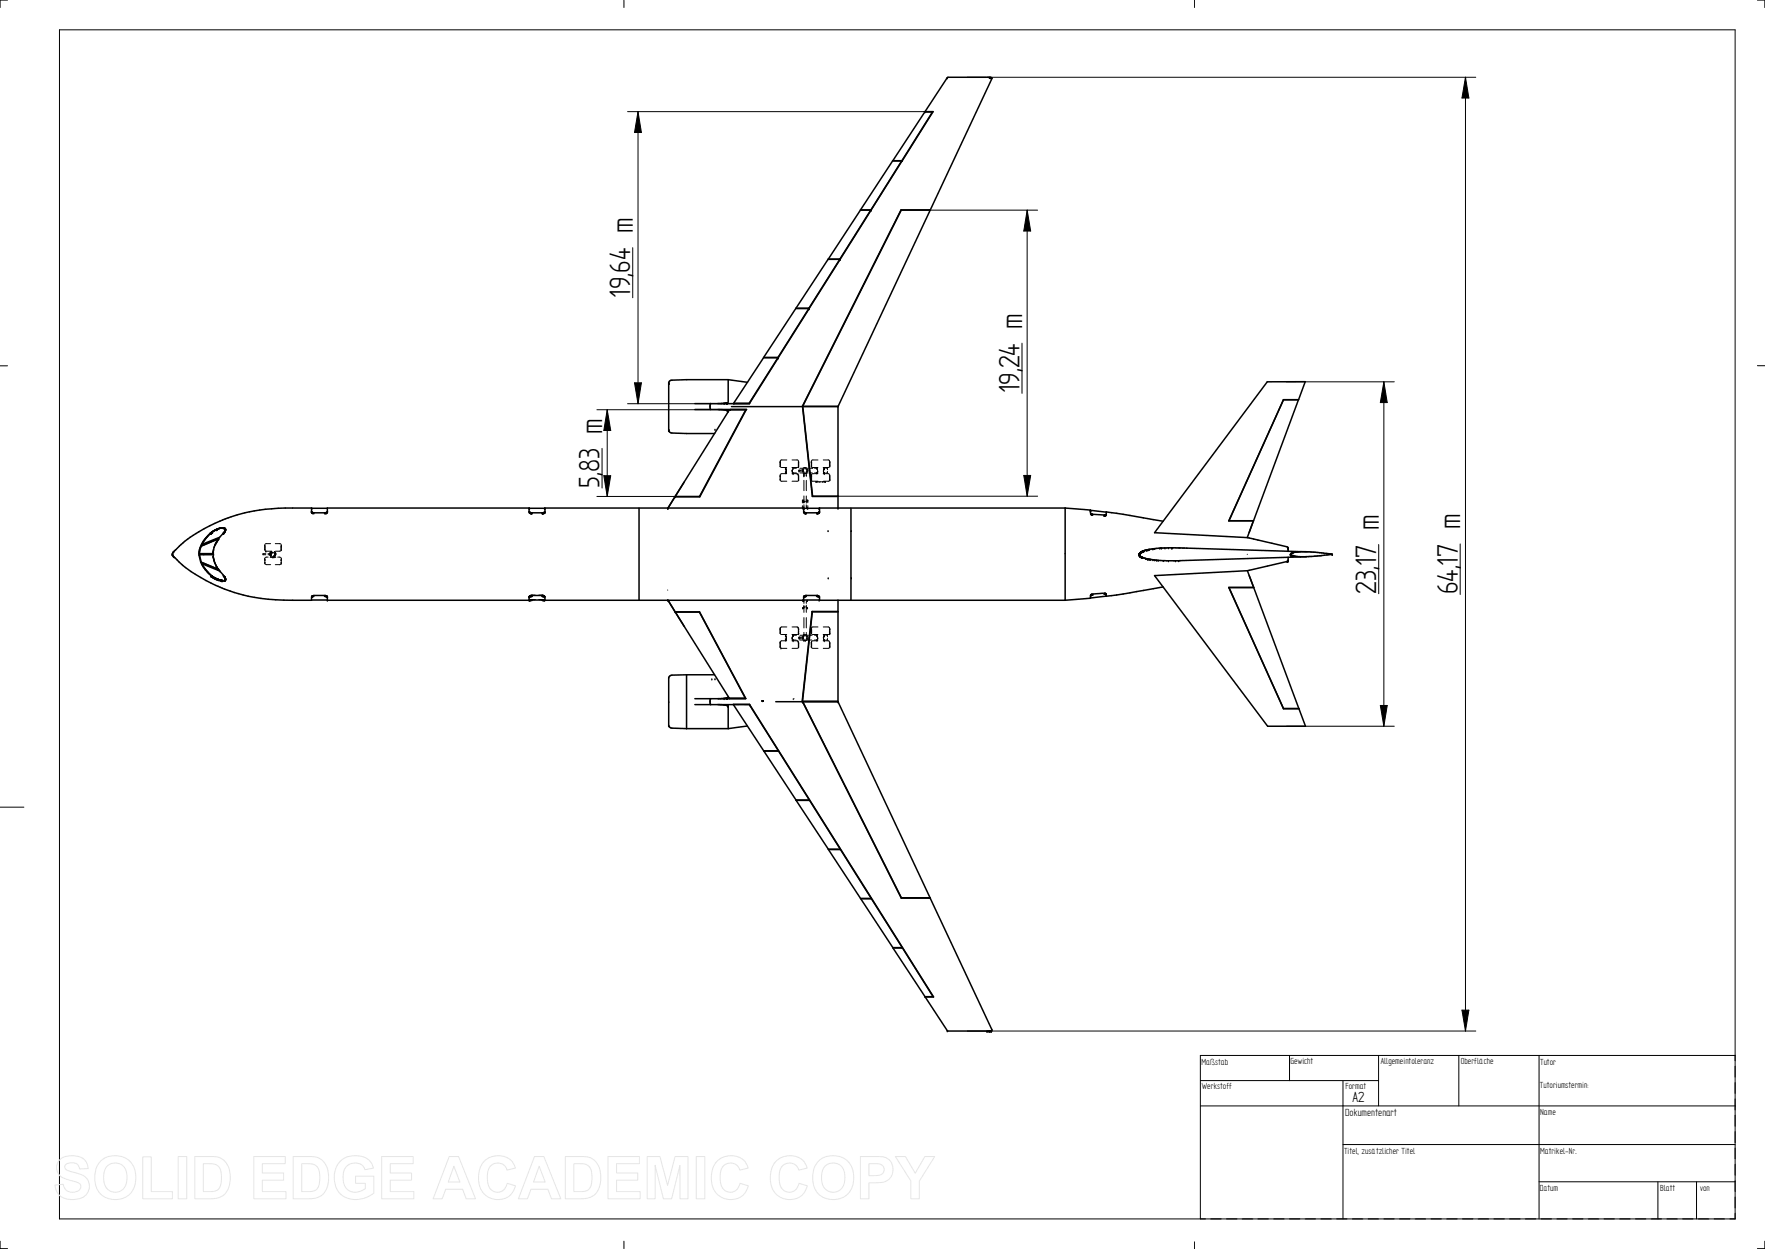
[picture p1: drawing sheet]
<svg xmlns="http://www.w3.org/2000/svg" width="594mm" height="420mm" viewBox="0 0 594 420" stroke-linecap="round" stroke-linejoin="round" font-family="sans-serif">
<defs><g id="words">
<g font-size="11.3">
<text x="212.1" y="100.2" transform="rotate(-90 212.1 100.2)">19,64 m</text>
<text x="343.1" y="132.3" transform="rotate(-90 343.1 132.3)">19,24 m</text>
<text x="201.8" y="164.2" transform="rotate(-90 201.8 164.2)">5,83 m</text>
<text x="463.2" y="199.7" transform="rotate(-90 463.2 199.7)">23,17 m</text>
<text x="490.6" y="200" transform="rotate(-90 490.6 200)">64,17 m</text>
</g>
<text font-size="5.6" x="455.2" y="370.7">A2</text>
<text font-size="3.9" x="452.8" y="375.5">Dokumentenart</text>
<g font-size="3.4">
<text x="404.4" y="358.2">Maßstab</text>
<text x="434.4" y="357.8">Gewicht</text>
<text x="464.7" y="358">Allgemeintoleranz</text>
<text x="491.7" y="358">Oberfläche</text>
<text x="518.4" y="358.1">Tutor</text>
<text x="518.3" y="366">Tutoriumstermin:</text>
<text x="404.5" y="366.3">Werkstoff</text>
<text x="452.8" y="366.4">Format</text>
<text x="518.4" y="375.2">Name</text>
<text x="452.4" y="388.2">Titel, zusätzlicher Titel</text>
<text x="518.4" y="388.2">Matrikel-Nr.</text>
<text x="518.3" y="400.8">Datum</text>
<text x="558.8" y="400.7">Blatt</text>
<text x="572.2" y="400.8">von</text>
</g>
</g></defs>
<g fill="none" stroke="#000" stroke-width=".34">
<path d="M2.5 0h-2.5v2.5M20 10h564v400h-564zM210 0v2.5M402 0v2.5M591.5 0h2.6M594 0v2.5M211.2 37.5h100.2M214.8 37.5l1.1 7.1h-2.3zM214.8 37.5v98.3M311.4 37.5h.1M311.4 37.6h.1M311.4 37.7h.1"/>
<path d="M325.6 26h171.1M493.3 26l1.1 7h-2.3zM493.3 26v320.8M313.1 70.6l36.1 .1M345.7 70.7v96.2M345.7 70.7l1.2 7h-2.3zM213 83.3v16.9M344 115.4v16.9M0 123.1h2.5M200.9 137.8h44.6M204.4 137.8v29.2M204.4 137.8l1.2 7h-2.4z"/>
<path d="M211.2 135.8h35.8M213.6 128.8h2.3l-1.1 7zM225.1 128.8h.1M225.1 136.7v.1M225.1 128.9l.1 .1M225.1 128.9h.1M225.3 129h.1M245.7 137.8h.1M245.8 137.8h.1M247 135.8h.1M282.1 136.7v.1M432.9 128.4h36.4"/>
<path d="M465.8 128.4v115.9M465.8 128.4l1.1 7h-2.3zM591.5 123h2.5M202.6 150.8v13.4M225.1 144.8h.1M225.1 144.7h.1M225.2 144.5h.1M240.7 144.4h.1M240.7 144.5h.1M262.6 159.9h.1M262.6 160h.1M262.6 155.2h.1"/>
<path d="M262.6 155.3h.1M262.6 155.5h.1M262.6 155.7h.1M262.6 155.9h.1M262.6 156v.1M262.6 156.2v.1M262.6 156.4v.1M262.6 156.8h.1M262.6 156.6h.1M262.6 156.7h.1M262.6 159.8v.1M262.6 157l.2 .2"/>
<path d="M262.7 155.4v.1M262.7 155.7v.2M262.7 156.1v.1M262.7 156.5v.1M262.8 154.8l-.2 .2M262.8 159.4l-.2 .2M263 154.7h1.8M263 157.2l1.8 .1M264.4 158.6v.5M264.4 159.1h.1M264.4 157.6h.1M264.4 157.5h.1"/>
<path d="M264.4 157.3h.1M264.4 157.5v.5M264.4 157.4v.1M264.4 159.3h.1M264.5 159h.1M264.5 157.6h.1M264.5 157.7l.1 .1M264.6 158.9h.1M264.6 157.8h.1M264.6 158.8h.1M264.6 157.9h.1M264.7 158h.1"/>
<path d="M264.7 157.9h.1M264.7 158.5h.1M264.7 158.4h.1M264.7 158.2v.1M264.7 158.1h.1M264.8 159.3l-1.8 .1M266.6 159.3h1.7M266.7 158.2h.1M266.7 158.3v.1M266.7 158h.1M266.7 158.1h.1M266.7 158.5h.1"/>
<path d="M266.7 158.6h.1M266.8 157.7v.1M266.8 158.9h.1M266.9 157.6h.1M266.9 159h.1M266.9 159.1h.1M266.9 159.1h1.1M266.9 157.5h.1M266.9 157.5h1.1M266.9 159.3h.1M266.9 157.3v.1M266.9 159.1v.1"/>
<path d="M268.3 159.4h.1M268.4 154.7h-1.8M268.4 157.2l-1.8 .1M268.6 154.8l.1 .2M268.6 159.4l.1 .2M268.6 159.4h.1M268.7 155.4v.1M268.7 155.7v.2M268.7 156.1v.1M268.7 156.5v.1M268.7 157h.1M268.7 157l-.1 .2"/>
<path d="M268.8 155.2h.1M268.8 159.8v.1M268.8 155.4h.1M268.8 155.3h.1M268.8 155.7h.1M268.8 155.5v.1M268.8 156.1h.1M268.8 155.9v.1M268.8 156.5h.1M268.8 156.2v.1M268.8 156.8h.1M268.8 156.6v.1"/>
<path d="M268.8 156.8v.1M268.9 158.2h.1M268.9 158.4v.1M268.9 158.5h.1M269.1 158.2h.4M269.1 158.5h.4M269.1 158.2h.1M269.1 158.4v.1M269.2 159.1h1.5M269.3 158.2h.1M269.3 158.4v.1M269.9 158.2h.4"/>
<path d="M270 158v.1M270 158.5v.1M270.1 157.8v.9M270.3 158.4l-.4 .1M270.3 158.5l.5 .4M270.3 158.5h.1M270.4 159.2h.1M270.5 159.1l.9 .1M270.5 157.4h.9M270.5 159.3v.1M270.6 159.6h.1M270.6 159.7h.1"/>
<path d="M270.6 159.8h.1M270.6 159.9h.1M270.7 157.7l-.4 .6M270.7 157.5h-1.5M270.8 157.3h.1M270.9 159.3h.1M271 157.3h.1M271 159.3h.1M271.1 159.1h.7M271.2 157.5h.7M271.3 157.8l.3 .3-.2 .6M271.4 158.7h.1"/>
<path d="M271.4 160h.1M271.4 159.9h.1M271.4 159.8h.1M271.4 159.7h.1M271.4 159.6h.1M271.4 159.5h.1M271.5 159.3l-.1 .1M271.6 159v.2M271.9 157.9h.1M271.9 158.7l-.1 .1M271.9 157.9v.8M271.9 158v.1"/>
<path d="M271.9 158.5v.2M272.2 157.5h.2M272.2 159.1h.4M272.5 157.5h.8M272.7 159.1h.7M273.1 155.2h.1M273.1 155.3h.1M273.1 159.9h.1M273.1 160h.1M273.1 155.5h.1M273.1 155.7h.1M273.1 155.9h.1"/>
<path d="M273.1 156v.1M273.1 156.2v.1M273.1 156.4v.1M273.1 156.6h.1M273.1 156.7h.1M273.1 159.8h.1M273.1 156.8h.1M273.1 159.6h.1M273.1 157l.2 .2M273.2 155.4v.1M273.2 155.7v.2M273.2 156.1v.1"/>
<path d="M273.2 156.5v.1M273.3 154.8l-.2 .2M273.3 157.2h.1M273.3 159.4l-.2 .2M273.5 154.7h1.8M273.6 157.3h.1M273.6 157.3h1.7M274.2 159.1h.7M274.2 157.5h.7M274.9 157.5h.1M274.9 157.6h.1M274.9 159.1h.1"/>
<path d="M274.9 157.3h.1M274.9 157.4v.1M274.9 159.3h.1M275 157.6h.1M275 159h.1M275 159l-.1 .1M275 157.7l.1 .1M275.1 157.8h.1M275.1 158.9h.1M275.1 158.7h.1M275.1 158.7v.1M275.1 158.8h.1"/>
<path d="M275.2 158.7h.1M275.2 158.2h.1M275.2 158.3h.1M275.2 158.3v.1M275.2 158.5h.1M275.2 158.6h.1M275.3 159.3l-1.8 .1M277.1 159.3l1.8 .1M277.1 158.4h.1M277.2 158.2h.1M277.2 158.1h.1M277.2 158h.1"/>
<path d="M277.2 158.6h.1M277.2 158.5h.1M277.2 158.2l-.1 .1M277.3 157.8h.1M277.3 157.7h.1M277.3 158.9h.1M277.4 157.7h.1M277.4 157.6h.1M277.4 159h.1M277.4 159.1h.1M277.4 157.5h.1M277.4 159.3h.1"/>
<path d="M277.4 157.3v.1M277.4 159.1v.1M277.4 159.1h.3M277.4 157.5h.4M278.2 157.5h.3v.5M278.5 158.6v.5h-.4M278.9 154.7h-1.8M278.9 157.2l-1.8 .1M279.1 154.8l.1 .2M279.1 159.4l.1 .2M279.2 155.4v.1M279.2 155.7v.2"/>
<path d="M279.2 156.1v.1M279.2 156.5v.1M279.2 157l-.1 .2M279.3 155.2h.1M279.3 159.8v.1M279.3 155.4h.1M279.3 155.3h.1M279.3 155.7h.1M279.3 155.5v.1M279.3 156.1h.1M279.3 155.9v.1M279.3 156.5h.1"/>
<path d="M279.3 156.2v.1M279.3 156.8h.1M279.3 156.6v.1M344.6 159.9h2.3l-1.2 7zM75.1 177.5h.1M75.2 177.5h.1M104.9 172v.2M110.2 172v.2M178.1 172v.2M183.4 172v.2M200.9 167h26.4M203.2 160h2.4l-1.2 7z"/>
<path d="M224.7 171h.1M224.8 170.9h.1M224.8 171h.1M224.9 170.9h.1M262.6 160.9h.1M262.6 161.1v.1M262.6 161.2h.1M262.6 160.5v.1M262.6 160.7v.1M262.6 161.3v.2M262.6 160.1h.1M262.6 160.3v.1"/>
<path d="M262.6 161.7l.2 .1M262.7 160.8v.1M262.7 161.2h.1M262.7 160.4v.1M262.7 160v.1M263 161.9h1.8M268.4 161.9h-1.8M268.7 160.8v.1M268.7 161.2h.1M268.7 160.4v.1M268.7 160v.1M268.7 161.7l-.1 .1"/>
<path d="M268.8 160h.1M268.8 161.2h.1M268.8 160.9v.1M268.8 161.4v.1M268.8 161.4h.1M268.8 161.3h.1M268.8 160.8h.1M268.8 160.5v.1M268.8 160.4h.1M268.8 160.1v.1M270.1 168.2h.1M270.1 171h.1"/>
<path d="M270.1 168.2h.6M270.1 168.2v1M270.1 170.1v.9M270.1 168.3h.1M270.2 168.3h.1M270.2 171h.1M270.2 168.4h.1M270.2 170.9h.1M270.3 168.4h.1M270.3 170.9h.1M270.3 170.8h.1M270.4 168.5h.1"/>
<path d="M270.4 168.6h.1M270.4 170.8h.1M270.4 170.7h.1M270.5 170.7h.1M270.5 170.6v.1M270.5 168.7h.1M270.5 172v.2M270.6 170.4h.1M270.6 168.5h.1M270.6 168.7h.1M270.6 160h.1M270.6 160.1h.1"/>
<path d="M270.6 161.6v3.5M270.6 166.8v1.7M270.6 168.7v.5M270.6 169.8v.6M270.6 168.7h.2M271.1 168.7h.3M271.3 168.2h.6M271.4 168.7h.1M271.4 160.1h.1M271.4 168.6h.1M271.4 168.5h.1M271.4 161.6v3.5"/>
<path d="M271.4 166.8v1.7M271.4 168.7v.5M271.4 169.8v.7M271.6 170.7h.1M271.6 168.5h.1M271.6 170.8h.1M271.7 170.9h.1M271.7 168.4h.1M271.8 170.9h.1M271.8 168.3h.1M271.9 171h.1M271.9 168.3h.1"/>
<path d="M271.9 168.2v.9M271.9 170.1v.9M271.9 168.2h.1M273.1 160.9h.1M273.1 161.1v.1M273.1 161.2h.1M273.1 160.5v.1M273.1 160.7v.1M273.1 161.3v.2M273.1 160.1h.1M273.1 160.3v.1M273.1 161.7l.2 .1"/>
<path d="M273.2 160.8v.1M273.2 161.2h.1M273.2 160.4v.1M273.2 160v.1M273.5 161.9h1.8M274.6 162h.1M274.7 162h.1M275 162h.1M275.1 162h.1M275.3 162h.1M275.5 162h.1M275.8 162h.1"/>
<path d="M275.8 172v.2M276 162h.1M276.3 162h.1M276.6 162h.1M276.9 162h.1M277.1 162h.1M277.3 162h.1M277.4 162h.1M277.7 162h.1M277.8 162h.1M278.7 178.5h.1M278.8 178.5h.1"/>
<path d="M278.9 161.9h-1.8M279.2 160.8v.1M279.2 161.2h.1M279.2 160.4v.1M279.2 160v.1M279.2 161.7l-.1 .1M279.3 160h.1M279.3 161.2h.1M279.3 160.9v.1M279.3 161.4v.1M279.3 161.4h.1M279.3 161.3h.1"/>
<path d="M279.3 160.8h.1M279.3 160.5v.1M279.3 160.4h.1M279.3 160.1v.1M282.1 166.9h67.1M282.1 170.9h.1M282.1 171h.1M286.5 178.5h.1M367 172.5v.1M372.4 172.9v.2M58 186.3h.1M58 186.4h.1"/>
<path d="M58 186.4v.2M58.1 186.6h.1M58.1 186.2h.1M67.8 189.6h.1M67.8 183.2h.1M67.9 189.6h.1M67.9 183.2h.1M71.8 186.2h.1M71.8 186.6h.1M71.9 186.2h.1M71.9 186.6h.1M74 192.1h.1"/>
<path d="M74.1 192.1h.1M75 195.3h.1M75.2 195.3h.1M88.5 186.5l.1 .1M88.6 186.3l-.1 .1M88.7 186.3h.8M89.1 187.9h.1M89.1 188.1v.2M89.1 188.5v.1M89.1 188.7v.1M89.1 189v.1M89.1 189.2h.1"/>
<path d="M89.1 189.4v.1M89.1 184.7h.1M89.1 184.8v.2M89.1 184.4v.2M89.1 183.4h.1M89.1 183.5v.3M89.1 183.9v.4M89.1 187.8v.1M89.1 183.3v.1M89.2 189.7l.2 .2M89.2 185.2l.2 .1M89.2 188.2h.1"/>
<path d="M89.2 188.6v.1M89.2 189.1h.1M89.2 184.6h.1M89.2 184.1h.1M89.2 183.6h.1M89.4 187.5l-.2 .2M89.4 185.3h.1M89.4 182.9l-.2 .2M89.5 186.6h-.8M89.5 189.9h1.6M89.5 182.9h1.6M89.6 185.4h.1"/>
<path d="M89.6 185.4h1.5M90.2 186.6h.8M90.2 186.3h.8M90.2 187.4l-.7 .1M90.8 186.4l.5 .8M90.8 186.3l.5 .9M90.8 186.3h.1M90.8 186.3v.1M90.8 186.5v.1M91 187.4h.7M91 187.5h.1M91.1 186.3h.1"/>
<path d="M91.2 186.4l.2 .5M91.2 186.3h.1M91.2 186.4h.1M91.2 186.3l-.1 .3M91.3 185.5l-.5 .8M91.4 187.5h.1M91.4 185.4h.1M91.4 185.4l-.3 .3-.3 .7M91.4 185.9l-.2 .3M91.6 185.8h.1M91.6 185.8l-.4 .6M91.8 185.8h-.2"/>
<path d="M91.8 185.8h.1M91.9 187.4h.1M91.9 187.4h.8M92.1 187h.1M92.2 187.5h.2M92.2 185.9l.2 .2M92.2 187.3h.1M92.4 185.5l.4 .9M92.4 186.1l.1 .4M92.4 185.6a.99 .99 0 0 1-.2 1.7M92.4 186.4l.1 .1M92.5 186.5l-.4 .5"/>
<path d="M92.5 186.5h.1M92.7 187.5h.1M92.7 182.9h1.6M92.8 186.4l-.5 .8M92.8 186.4v.1M93.5 187.4l.8 .1M94.3 189.9h-1.6M94.3 185.4h-1.6M94.4 187.5l.2 .2M94.4 182.9l.2 .2M94.6 188.2h.1M94.6 188.6v.1"/>
<path d="M94.6 189.2h.1M94.6 184.7h.1M94.6 184.1h.1M94.6 183.6h.1M94.6 189.7l-.2 .2M94.6 185.2l-.2 .1M94.7 187.8v.2M94.7 183.3v.1M94.7 188.2h.1M94.7 188.2v.1M94.7 188.6h.1M94.7 188.7v.1"/>
<path d="M94.7 189.1v.2M94.7 189.4h.1M94.7 189.4v.1M94.7 184.9h.1M94.7 184.9v.1M94.7 184.5v.2M94.7 183.6h.1M94.7 183.4h.1M94.7 183.6v.2M94.7 184v.3M224.7 198.5h.1M278.7 194.4h.1"/>
<path d="M278.8 194.4h.1M286.5 194.4h.1M286.6 194.4h.1M372.4 199.8v.1M383.4 186.4h.1M383.4 186.5h.1M383.5 186.3h.1M383.5 186.6h.1M383.5 186.7h.1M383.5 186.2h.1M383.6 186.1h.1M383.6 186.8h.1"/>
<path d="M383.7 186h.1M383.7 187h.1M383.8 185.8h.1M383.9 187.1h.1M383.9 185.8h.1M384.2 187.3h.1M384.3 185.6h.1M384.3 187.4h.1M384.3 185.5h.1M384.4 185.5h.1M384.4 187.5h.1M384.6 185.4h.1"/>
<path d="M384.6 187.5h.1M384.7 185.4h.1M384.8 185.3h.1M385.2 185.2h.1M385.5 187.8h.1M385.8 187.9h.1M385.8 185h.1M386.1 185h.1M386.4 184.9h.1M386.4 188h.1M386.7 184.8h.1M386.9 184.8h.1"/>
<path d="M386.9 188.1h.1M387 184.8h.1M387.2 188.2h.1M388 184.6h.1M388.1 188.3h.1M388.1 184.6h.1M388.6 184.5h.1M388.6 188.4h.1M388.7 184.5h.1M388.7 188.4h.1M389.2 188.4h.1M389.8 188.5h.1"/>
<path d="M390.4 184.4h.1M391 184.4h.1M391.5 188.6h.1M391.9 184.3h.1M392.1 184.3h.1M393.3 184.3h.1M393.3 188.6h.1M394.5 184.3h.1M395.6 188.6h.1M396.7 188.6h.1M397 184.3h.5M397.9 184.4h.9"/>
<path d="M399.3 184.4h.4M419.8 186.4v.1M433.4 184.1l.1 .1M433.6 188.5h.1M433.6 188.4h.1M464.1 183.2v16.5M491.5 183v17M104.9 200.7h.1M110.2 200.7h.1M178.1 201.8h.1M178.1 200.7h.1M178.1 200.6h.1"/>
<path d="M178.1 200.5h.1M178.2 200.5h.1M178.2 201.8h.1M178.2 201.7h.1M178.3 201.8h.1M178.3 200.4h.1M178.4 201.8h.1M178.4 201.7h.1M178.4 200.3h.1M178.5 200.3h.1M178.6 201.7h.1M178.6 201.8h.1"/>
<path d="M178.6 200.3h.1M178.7 201.8h.1M178.7 200.2l-.1 .1M178.7 201.7h.1M178.7 200.2h.1M178.8 201.8h.1M178.9 201.7h.1M178.9 200.2h.1M179 201.8h.1M179.1 201.7h.1M179.1 201.8h.1M179.1 201.7h1.1"/>
<path d="M179.1 201.8h1.1M179.1 200.2h.1M179.1 200.2h1.1M181.3 201.7h1.1M181.3 200.2h1.1M181.4 201.8h1M182.4 200.2h.1M182.5 201.7h.1M182.5 200.2h.1M182.5 201.8h.1M182.6 201.7h.1M182.6 201.8h.1"/>
<path d="M182.6 200.2h.1M182.8 201.7h.1M182.8 201.8h.1M182.8 200.2h.1M182.9 201.8h.1M182.9 201.7h.1M182.9 200.3h.1M183 201.8h.1M183 201.7h.1M183 200.3h.1M183.1 201.7h.1M183.1 200.3h.1"/>
<path d="M183.1 201.8h.1M183.2 201.8h.1M183.2 200.4h.1M183.3 201.8h.1M183.3 201.7h.1M183.3 200.5h.1M183.4 201.8h.1M183.4 200.5h.1M183.4 200.6h.1M183.4 200.7h.1M224.7 201.8h.1M224.8 201.9h.1"/>
<path d="M227.2 205.8h.1M262.6 217.4h.1M262.6 217.6h.1M262.6 211.4h.1M262.6 211.5h.1M262.6 217.1h.1M262.6 211.7h.1M262.6 211.8v.2M262.6 217.3h.1M262.6 217.6v.1M262.6 216.7h.1M262.6 212h.1"/>
<path d="M262.6 212.2v.1M262.6 216.9v.1M262.6 216h.1M262.6 216.3h.1M262.6 212.4h.1M262.6 212.6v.1M262.6 216.5v.1M262.6 216.1h.1M262.6 212.8h.1M262.6 212.9v.2M262.6 216.2h.1M262.6 211.2h.1"/>
<path d="M262.6 217.8l.2 .2M262.6 211.3v.1M262.6 215.8h.1M262.6 213.2l.2 .2M262.7 211.6v.1M262.7 217.3v.1M262.7 212h.1M262.7 217v.1M262.7 212.3v.1M262.7 216.6v.1M262.7 212.7v.1M262.7 216.2v.1"/>
<path d="M262.8 218h.1M262.8 211l-.2 .2M262.8 215.6l-.2 .2M263 218.1h1.8M263 213.4h1.8M264.4 214.8v.5M264.4 215.3h.1M264.4 213.4h.1M264.4 213.7v.5M264.4 213.6v.1M264.4 215.5v.1M264.4 213.7h.1"/>
<path d="M264.5 215.2h.1M264.5 213.8h.1M264.5 215.1h.1M264.5 213.9h.1M264.6 215h.1M264.6 215.1h.1M264.7 214.2h.1M264.7 214.1v.1M264.7 214.3h.1M264.7 214.4h.1M264.7 214.5h.1M264.7 214.5v.2"/>
<path d="M264.7 214.7h.1M264.8 215.6h-1.8M264.8 210.9h-1.8M266.6 215.6h1.8M266.6 210.9h1.8M266.7 214.6h.1M266.7 214.5h.1M266.7 214.8h.1M266.7 214.7h.1M266.7 214.3h.1M266.7 214.2h.1M266.7 214.3v.2"/>
<path d="M266.8 215.1h.1M266.8 214h.1M266.8 213.9h.1M266.9 215.1h.1M266.9 213.8h.1M266.9 215.3h.1M266.9 215.2h.1M266.9 213.7h.1M266.9 213.7h1.2M266.9 215.6h.1M266.9 215.3h1.1M266.9 213.4v.1"/>
<path d="M266.9 215.3v.1M268.4 218.1h-1.8M268.4 213.4h-1.8M268.6 211l.1 .2M268.6 211h.1M268.6 215.6l.1 .2M268.6 215.6h.1M268.7 211.6v.1M268.7 217.3v.1M268.7 212h.1M268.7 217v.1M268.7 212.3v.1"/>
<path d="M268.7 216.6v.1M268.7 212.7v.1M268.7 216.2v.1M268.7 217.8l-.1 .2M268.7 213.2h.1M268.7 213.2l-.1 .2M268.8 211.3v.1M268.8 216v.1M268.8 217.6h.1M268.8 211.6h.1M268.8 211.5h.1M268.8 217.4v.1"/>
<path d="M268.8 217.3h.1M268.8 211.7v.1M268.8 211.9v.1M268.8 217.1v.1M268.8 217.6v.1M268.8 217h.1M268.8 212.3h.1M268.8 212v.1M268.8 216.7v.1M268.8 216.6h.1M268.8 212.7h.1M268.8 212.4v.1"/>
<path d="M268.8 216.3v.1M268.8 213h.1M268.8 216.2h.1M268.8 216.1h.1M268.8 212.9h.1M268.9 214.3v.1M268.9 214.5v.1M268.9 214.6h.1M268.9 214.3h.1M269.1 214.6h.1M269.1 214.3v.2M269.2 215.3h1.5"/>
<path d="M269.3 213.7h1.4M269.3 214.6h.1M269.3 214.3v.2M269.5 214.6h-.4M269.5 214.3h-.4M269.9 214.3l.4 .1M269.9 214.6h.4M270 214.8h.1M270 214.2h.1M270 214.1h.1M270 214.1l.1 .9M270.1 201.8h.1"/>
<path d="M270.1 204.6h.1M270.2 201.8h.1M270.2 204.5h.1M270.2 201.9h.1M270.3 214.6h.1M270.3 201.9h.1M270.3 214.5v.1M270.3 204.4h.1M270.3 202h.1M270.3 214.5l.4 .6M270.4 204.3h.1M270.4 213.7h.1"/>
<path d="M270.4 202.1h.1M270.5 202.1v.1M270.5 202.1h.1M270.5 213.7h.9M270.5 200.7h.1M270.5 204.2h.1M270.5 202.4l.1 .6M270.5 213.4v.1M270.5 215.4h.1M270.5 204.1h.1M270.6 204.3h.1M270.6 204.2h.1"/>
<path d="M270.6 203.6v.5M270.6 204.3v1.7M270.6 207.8v3.4M270.6 212.7v.2M270.6 213.1v.2M270.6 213.3h.1M270.6 204.1h.3M270.6 204.1h.1M270.7 214l-.4 .4M270.8 215.5h.1M270.9 213.5h.1M271 215.5h.1"/>
<path d="M271 213.5h.1M271.2 204.1h.2M271.3 214l.3 .4-.3 .6M271.3 215h.1M271.4 203.6v.5M271.4 204.2h.1M271.4 204.3v1.7M271.4 207.8v3.4M271.4 213.1l.1 .4M271.4 212.8v.1M271.4 204.1h.1M271.4 215.4h-.9"/>
<path d="M271.4 202.4v.6M271.5 204.2h.1M271.6 202.1l-.1 .1M271.6 202.1h.1M271.6 213.7h.1M271.6 204.3h.1M271.6 202h.1M271.7 202h.1M271.7 204.4h.1M271.7 201.9h.1M271.8 201.9h.1M271.8 214l.1 .1"/>
<path d="M271.8 215.3h-.6M271.8 204.5h.1M271.9 201.8h.1M271.9 214.9h.1M271.9 213.7h-.8M271.9 214.1v.8M271.9 214.2h.1M271.9 204.6h.1M271.9 214.8h.1M272.1 215.3h.2M272.2 213.7h.3M272.4 215.3h.8"/>
<path d="M272.6 213.7h.7M273.1 217.6v.1M273.1 217.4h.1M273.1 217.6h.1M273.1 211.4h.1M273.1 211.5h.1M273.1 217.1h.1M273.1 211.7h.1M273.1 211.8v.2M273.1 217.3h.1M273.1 216.7h.1M273.1 212h.1"/>
<path d="M273.1 211.3v.1M273.1 212.2v.1M273.1 216.9v.1M273.1 216.3h.1M273.1 212.4h.1M273.1 212.6v.1M273.1 216.5v.1M273.1 216h.1M273.1 216.1h.1M273.1 212.8h.1M273.1 212.9v.2M273.1 216.2h.1"/>
<path d="M273.1 217.8l.2 .2M273.1 215.8h.1M273.1 213.2l.2 .2M273.2 211.6v.1M273.2 217.3v.1M273.2 212h.1M273.2 217v.1M273.2 212.3v.1M273.2 216.6v.1M273.2 212.7v.1M273.2 216.2v.1M273.3 211l-.2 .2"/>
<path d="M273.3 215.6l-.2 .2M273.5 218.1h1.8M273.5 213.4h1.8M274.1 215.3h.8M274.2 213.7h.7M274.9 215.3h.1M274.9 213.4h.1M274.9 213.6v.1M274.9 215.5v.1M274.9 213.7h.1M275 215.2h.1M275 213.8h.1"/>
<path d="M275 215.1h.1M275 213.9h.1M275.1 214h.1M275.1 213.9h.1M275.2 214.8v.1M275.2 214.8h.1M275.2 214.7h.1M275.2 214.6h.1M275.2 214.5h.1M275.2 214.3v.2M275.2 214.3h.1M275.3 215.6h-1.8"/>
<path d="M275.3 210.9h-1.8M275.8 200.7h.1M277.1 215.6h1.8M277.1 210.9h1.8M277.1 214.5h.1M277.1 214.5l.1 .2M277.2 214.2h.1M277.2 214.3h.1M277.2 214.4h.1M277.2 214.7h.1M277.2 214.8h.1M277.3 214h.1"/>
<path d="M277.3 215.1h.1M277.4 213.9h.1M277.4 215.1h.1M277.4 215.2h.1M277.4 213.8h.1M277.4 215.3h.1M277.4 215.6h.1M277.4 215.3h.3M277.4 213.4v.1M277.4 215.3v.1M277.4 213.7h.4M277.4 213.7h.1"/>
<path d="M278.2 213.7h.3v.5M278.5 214.8v.5h-.4M278.9 218.1h-1.8M278.9 213.4h-1.8M279.1 211l.1 .2M279.1 215.6l.1 .2M279.2 211.6v.1M279.2 217.3v.1M279.2 212h.1M279.2 217v.1M279.2 212.3v.1M279.2 216.6v.1"/>
<path d="M279.2 212.7v.1M279.2 216.2v.1M279.2 217.8l-.1 .2M279.2 213.2h.1M279.2 213.2l-.1 .2M279.3 211.3v.1M279.3 216v.1M279.3 217.6v.1M279.3 217.6h.1M279.3 211.6h.1M279.3 211.5h.1M279.3 217.4v.1"/>
<path d="M279.3 217.3h.1M279.3 211.7v.1M279.3 211.9v.1M279.3 217.1v.1M279.3 217h.1M279.3 212.3h.1M279.3 212v.1M279.3 216.7v.1M279.3 213h.1M279.3 216.6h.1M279.3 212.7h.1M279.3 212.4v.1"/>
<path d="M279.3 216.3v.1M279.3 216.2h.1M279.3 216.1h.1M279.3 212.9h.1M282.1 201.8v.1M367 200.2v.1M225.1 236.1h.1M239.6 228.4h.1M239.6 228.3h.1M240.7 228.3h.1M240.7 228.4h.1M245.5 234.9v.1"/>
<path d="M246.8 236.9v.1M246.9 237h1.8M250.6 237h1.7M256.6 235.6h.1M256.6 235.7h.1M256.7 235.6h.1M256.7 235.7h.1M267 235h.1M267.2 235l.1 .1M464.6 237.3h2.3l-1.1 7zM433 244.3h36.3M0 271.5h8"/>
<path d="M311.4 335.3h.1M492.1 339.8h2.3l-1.1 7zM325.6 346.8h171.1M434 355v8.5M464 355v17M491 355v17M518 355v55M584 355h-180v55M404 372h180M404 363.5h60M452 363.5v46.5M452 385h132"/>
<path d="M518 397.6h66M558 397.6v12.4M571 397.6v12.4M0 417.5v2.5h2.5M210 417.5v2.5M402 417.7v2.3M594 417.5v2.5M591.5 420h2.6"/>
</g>
<path d="M0 0h594v420h-594z" fill="none" stroke="#fff" stroke-width=".51"/>
<g fill="none" stroke="#000" stroke-width=".51">
<path d="M311.4 37.5h2.7l-20.9 33.2M332.1 26l-13.3 .1-18.3 28h3.1l10.3-16.4h-2.5M332.4 26h.8M333.2 26h.2M333.9 26.2l-20.8 44.5M300.4 54.1h3.1l-10.3 16.5h-3.6zM289.6 70.7h3.5l-10.4 16.5h-3.9zM293.2 70.7l-31.2 49.7M303.4 70.7h9.7l-31 66.1h-11.9l3.3 30.1h8.6v-30.2h-11.9zM313.1 70.7l-9.8-.1-33.2 66.2M278.7 87.2h4l-10.4 16.5h-4.4zM267.8 103.8h4.4l-10.3 16.4h-4.9z"/>
<path d="M233.9 135.8h18.4M233.9 137.8h17.4M239.2 135.8l-.2 .5 .2 1.5M241.6 137.8l3.2 .2M243.7 135.7l-2.1 .1M244.1 135.6h.1M244.3 135.6l-.5 .1M244.3 135.6h.1M244.6 135.6h.1M245.1 127.7v7.6M245.1 138.2v.3M245.1 127.7l6.5 .9"/>
<path d="M245.1 127.7l-19 .2-.4 .1-.6 .7v16.1l.2 .4 .8 .5 14.4 .1M246.2 136.8h23.9M251.2 137.8l-15.7 29.3h-8.3M257 120.4h4.8l-9.7 15.3h-5.2zM262 120.4l-9.8 15.4h-5.2M270.1 136.8l3.3 30.2h8.7v3.9M432 134.5l-18.3 40.7M432 134.5l-18.4 40.7h8.3M432 134.5h5.1M437 134.5l-15.1 40.7M437.1 134.5l2.2-6.1h-12.8l-37.9 50.8 31.2 1.6M272.4 157.5h.1"/>
<path d="M272.6 159.1h.1M70.8 179.4l-1.7 1.8-1.3 2 6.1-2.5 1.2-1.3M70.9 179.4l-1.6 1.8-1.4 2M71 179.2h-.1M71.2 179v.1M71.4 179.1h-.1M71.5 178.9v.1M72 178.6l-.4 .3M72.8 178.1l-.8 .5M72.8 178.2l-1.5 .7M72.9 178.1l-.1 .1M72.9 178.1h-.1"/>
<path d="M73 178.1h.1M73.6 177.8l-.5 .3M73.7 177.8l-.7 .3M74.1 177.7l-.4 .1M74.2 177.7l1.2-.2 .4 .3M74.2 177.6l-.6 .2M75.2 177.5l-1 .1M75.5 178.9v.1M75.7 178.7l-.1 .1M75.9 178.4l-.2 .2M75.9 178.2v.1M104.9 171h5.3"/>
<path d="M104.9 172v-1.1a95 95 0 0 0-19.4 1 50.6 50.6 0 0 0-27 13.6M105.5 172.5h.1M105.7 172.5h3.5M109.4 172.5h.1M110.2 172v-1.1h67.9v1.1M178.1 171h5.3M179.1 172.5h3.3M183.4 172v-1.1h87.1v1.1M215.1 171v30.8M230.3 162.2l-3 4.8h8.2l15.5-29.2h-5.5l-20.7 33.1M270.5 171h5.3M271.4 172.5h.1"/>
<path d="M271.5 172.5h3.4M286.4 171v30.8M358.5 170.9v31M358.5 170.9l8.5 .7M358.5 170.9h-82.7v1.1M367 171.7l5.4 .6M368 173l3.3 .2M372.4 172.2v.7M372.4 172.2l19.1 3.1M421.9 175.2l-1.5 4M421.9 175.2l-2.1 5.6M58 186.6l.4 .6"/>
<path d="M58.4 185.6l-.4 .8M58.5 187.2a51.4 51.4 0 0 0 29.3 14.1l7.7 .6h9.4v-1.2M67.1 186.6l.6 2.5M67.6 183.7h.1l-.6 2.5M67.6 189.1h.1M67.6 183.7l-.6 2.5h4.7M67.6 189.1l6 2.5M67.7 189.1l6 2.5M67.9 189.6l1.4 2 1.6 1.8M70.8 193.4l-1.7-1.8-1.3-2 6.1 2.5 1.2 1.3M71.2 193.8l.3 .2M71.5 193.8l.3 .3"/>
<path d="M71.6 194.1l.3 .1M71.7 186.6h-4.7l.6 2.5M71.8 187.3l.2 1M71.8 194.1h.1M71.9 188v.1M71.9 194.3l.4 .2M72 194.2l.1 .1M72 188.3l.6 1.7M72.2 194.3h.1M72.3 194.4h.2M72.4 194.5l.5 .2M72.5 194.5l.4 .1"/>
<path d="M72.6 182.7l-.8 2.8M72.6 190.1l.3 .5M72.8 182.3l-.1 .4M72.9 194.7l.9 .4M72.9 194.8h.2M73 182.1l-.1 .2M73 190.7l.1 .1M73.1 190.9l.1 .2M73.1 181.8l-.1 .3M73.1 194.9h.1M73.7 194.9h-.3M73.7 195h.1"/>
<path d="M73.7 181.2l-6.1 2.5M73.8 195.1h.1M73.8 195h.1M73.9 195l.1 .1M73.9 195.1h.1M74 195.1l.2 .1M74 195.2h.2M74.2 195.2h.1M74.4 195.2h.1M74.5 195.2h.2M75.8 194.3v.1M371.3 199.6l-3.3 .2"/>
<path d="M383.5 186.2v.1M384 187.2l.2 .1M384.2 185.6l-.2 .1M384.3 187.4l.1 .1M384.4 185.5h-.1M384.6 187.5l1.3 .4M385.1 185.2l-.3 .1M385.9 185l-.7 .2M385.9 188l2.7 .4M386.9 184.8l-1 .2M388 184.6l-1 .2M388.7 188.4h.5"/>
<path d="M389.2 188.4l.7 .1M391.5 197.4a265.2 265.2 0 0 1-24.5 3.8M391.9 184.3l-3.8 .3M394.4 184.3h-2.3M394.5 184.3h2.5M397.2 184.3l42.5 1.3M419.8 180.8l13.6 3.3M419.9 192l2.1 5.6M419.9 192l-31.3 1.6 38.1 50.7h12.7l-2.2-5.9h-5.2l-18.4-40.8h8.4M420.4 193.6l1.6 4M422 197.6l15.2 40.7h-5.2l-18.3-40.6h8.3M433.3 188.8l-13.4 3.2"/>
<path d="M433.4 184.1l.2 1.4M433.5 184.3l.1 .1M433.5 188.6l-.1 .1M433.6 184.4v1M433.6 187.5v.9M434.7 186.1h.1M434.7 186.8h.1M434.8 186.9h.3M434.8 186h.1M435 186l1.9-.3a54.4 54.4 0 0 1 11.1 .7h.4M439.8 187.3l-43.1 1.3-6.8-.1M448.3 186.5l-7.9 .7-2.7 .1-2.5-.3"/>
<path d="M104.9 201.8h5.3M105.5 200.3h.1M105.7 200.3h3.5M109.4 200.3h.1M110.2 200.7v1.2h67.9v-1.2M178.1 201.8h5.3M179.1 200.3h3.3M183.4 200.7v1.2h87.1v-1.2M224.8 201.9l2.4 3.9h8.3l15.5 29.2h-17.1M227.3 205.9l18.2 29.1 5.4-.1-15.5-29h-8.1l3 4.8M270.5 201.8h5.3M271.4 200.3h.1"/>
<path d="M271.5 200.3h3.4M272.3 215.3h.1M272.5 213.7h.1M273.4 205.8h8.7v30.1h-12zM275.8 200.7v1.2h82.7M282.1 201.9v3.8h-8.8l-3.3 30.3M367 200.3v1l-8.5 .6M231.1 227v18.1M231.1 227l-5 .1-.8 .4-.2 .5v16.1M231.1 227h9.4M233.9 237h18.3l20.2 32.1M239.2 235l-.2 1.5 .2 .5"/>
<path d="M242.1 237l.4 .1M243 237.1l1.8 .2M243.7 235h-1.8M244.3 234.9l-.5 .1M244.3 234.9h.1M244.6 234.8h.1M245.1 234.3v.3M245.1 237.5v7.6M246.8 236.9h5.5l61.9 98.5h-2.8l7.4 11.3 13.3 .1M246.8 237l10.2 15.6h5l-4.9 .1 10.8 16.4h4.5M261.1 236.1h9l33.3 66h9.7l20.8 44.5M270.2 236.1h11.9l30.9 65.9h-9.6z"/>
<path d="M225.1 244.1l.2 .4 .8 .4 5 .2M231.1 245.1h14M251.5 244.2l-6.4 .9M268 269.2l4.4-.1 41.7 66.2h-2.7l-10.8-16.4 3.1-.1h-3.2l-10.8-16.5 3.5-.1h-3.6l-10.8-16.4 4-.1h-4zM332.4 346.8h.2M332.7 346.8h.2M333.1 346.8h.1M333.2 346.8h.2"/>
</g>
<g fill="#000">
<circle cx="311.4" cy="37.7" r=".25"/>
<circle cx="311.4" cy="37.6" r=".25"/>
<circle cx="311.4" cy="37.5" r=".25"/>
<circle cx="318.8" cy="26.1" r=".25"/>
<circle cx="332.1" cy="26" r=".25"/>
<circle cx="332.2" cy="26" r=".25"/>
<circle cx="332.3" cy="26" r=".25"/>
<circle cx="333" cy="26" r=".25"/>
<circle cx="333.5" cy="26" r=".25"/>
<circle cx="333.5" cy="26.1" r=".25"/>
<circle cx="333.6" cy="26.1" r=".25"/>
<circle cx="333.7" cy="26.1" r=".25"/>
<circle cx="333.8" cy="26.1" r=".25"/>
<circle cx="333.8" cy="26.2" r=".25"/>
<circle cx="333.9" cy="26.2" r=".25"/>
<circle cx="293.2" cy="70.7" r=".25"/>
<circle cx="282.8" cy="87.2" r=".25"/>
<circle cx="272.4" cy="103.8" r=".25"/>
<circle cx="243.7" cy="135.7" r=".25"/>
<circle cx="244.5" cy="135.6" r=".25"/>
<circle cx="244.7" cy="135.6" r=".25"/>
<circle cx="244.7" cy="135.5" r=".25"/>
<circle cx="244.8" cy="135.5" r=".25"/>
<circle cx="244.8" cy="138" r=".25"/>
<circle cx="244.9" cy="138" r=".25"/>
<circle cx="244.9" cy="135.5" r=".25"/>
<circle cx="244.9" cy="138.1" r=".25"/>
<circle cx="245" cy="138.1" r=".25"/>
<circle cx="245" cy="135.4" r=".25"/>
<circle cx="245.1" cy="138.1" r=".25"/>
<circle cx="245.1" cy="138.2" r=".25"/>
<circle cx="245.1" cy="135.4" r=".25"/>
<circle cx="245.1" cy="135.3" r=".25"/>
<circle cx="262" cy="120.4" r=".25"/>
<circle cx="225.1" cy="144.8" r=".25"/>
<circle cx="70.8" cy="179.4" r=".25"/>
<circle cx="70.8" cy="179.3" r=".25"/>
<circle cx="70.9" cy="179.3" r=".25"/>
<circle cx="70.9" cy="179.4" r=".25"/>
<circle cx="70.9" cy="179.2" r=".25"/>
<circle cx="71" cy="179.4" r=".25"/>
<circle cx="71" cy="179.3" r=".25"/>
<circle cx="71.1" cy="179.3" r=".25"/>
<circle cx="71.1" cy="179.2" r=".25"/>
<circle cx="71.1" cy="179.1" r=".25"/>
<circle cx="71.2" cy="179.2" r=".25"/>
<circle cx="71.2" cy="179.1" r=".25"/>
<circle cx="71.3" cy="179" r=".25"/>
<circle cx="71.3" cy="178.9" r=".25"/>
<circle cx="71.4" cy="179.1" r=".25"/>
<circle cx="71.4" cy="179" r=".25"/>
<circle cx="71.5" cy="178.9" r=".25"/>
<circle cx="72.8" cy="178.1" r=".25"/>
<circle cx="72.9" cy="178.1" r=".25"/>
<circle cx="73" cy="178.1" r=".25"/>
<circle cx="73.1" cy="178.1" r=".25"/>
<circle cx="75.1" cy="179.4" r=".25"/>
<circle cx="75.2" cy="179.4" r=".25"/>
<circle cx="75.2" cy="179.3" r=".25"/>
<circle cx="75.2" cy="177.5" r=".25"/>
<circle cx="75.3" cy="179.3" r=".25"/>
<circle cx="75.3" cy="179.2" r=".25"/>
<circle cx="75.4" cy="179.1" r=".25"/>
<circle cx="75.5" cy="178.9" r=".25"/>
<circle cx="75.6" cy="178.9" r=".25"/>
<circle cx="75.7" cy="178.7" r=".25"/>
<circle cx="75.7" cy="177.7" r=".25"/>
<circle cx="75.8" cy="177.8" r=".25"/>
<circle cx="75.9" cy="178.4" r=".25"/>
<circle cx="75.9" cy="177.9" r=".25"/>
<circle cx="75.9" cy="177.8" r=".25"/>
<circle cx="75.9" cy="178.2" r=".25"/>
<circle cx="75.9" cy="178.1" r=".25"/>
<circle cx="75.9" cy="178" r=".25"/>
<circle cx="104.9" cy="170.9" r=".25"/>
<circle cx="104.9" cy="172" r=".25"/>
<circle cx="104.9" cy="172.1" r=".25"/>
<circle cx="104.9" cy="172.2" r=".25"/>
<circle cx="104.9" cy="171" r=".25"/>
<circle cx="105" cy="171" r=".25"/>
<circle cx="105" cy="172.3" r=".25"/>
<circle cx="105.1" cy="172.3" r=".25"/>
<circle cx="105.2" cy="172.4" r=".25"/>
<circle cx="105.3" cy="172.4" r=".25"/>
<circle cx="105.4" cy="172.5" r=".25"/>
<circle cx="105.6" cy="172.5" r=".25"/>
<circle cx="105.7" cy="172.5" r=".25"/>
<circle cx="109.3" cy="172.5" r=".25"/>
<circle cx="109.5" cy="172.5" r=".25"/>
<circle cx="109.6" cy="172.5" r=".25"/>
<circle cx="109.7" cy="172.5" r=".25"/>
<circle cx="109.7" cy="172.4" r=".25"/>
<circle cx="109.8" cy="172.4" r=".25"/>
<circle cx="109.9" cy="172.4" r=".25"/>
<circle cx="109.9" cy="172.3" r=".25"/>
<circle cx="110" cy="172.3" r=".25"/>
<circle cx="110.1" cy="171" r=".25"/>
<circle cx="110.1" cy="172.3" r=".25"/>
<circle cx="110.1" cy="172.2" r=".25"/>
<circle cx="110.1" cy="170.9" r=".25"/>
<circle cx="110.2" cy="172.1" r=".25"/>
<circle cx="110.2" cy="170.9" r=".25"/>
<circle cx="178.1" cy="172" r=".25"/>
<circle cx="178.1" cy="172.1" r=".25"/>
<circle cx="178.1" cy="170.9" r=".25"/>
<circle cx="178.1" cy="172.2" r=".25"/>
<circle cx="178.2" cy="172.2" r=".25"/>
<circle cx="178.2" cy="170.9" r=".25"/>
<circle cx="178.2" cy="171" r=".25"/>
<circle cx="178.2" cy="172.3" r=".25"/>
<circle cx="178.3" cy="172.3" r=".25"/>
<circle cx="178.3" cy="171" r=".25"/>
<circle cx="178.4" cy="172.3" r=".25"/>
<circle cx="178.4" cy="172.4" r=".25"/>
<circle cx="178.5" cy="172.4" r=".25"/>
<circle cx="178.6" cy="172.4" r=".25"/>
<circle cx="178.6" cy="172.5" r=".25"/>
<circle cx="178.7" cy="172.5" r=".25"/>
<circle cx="178.8" cy="172.5" r=".25"/>
<circle cx="178.9" cy="172.5" r=".25"/>
<circle cx="179" cy="172.5" r=".25"/>
<circle cx="179.1" cy="172.5" r=".25"/>
<circle cx="182.5" cy="172.5" r=".25"/>
<circle cx="182.6" cy="172.5" r=".25"/>
<circle cx="182.7" cy="172.5" r=".25"/>
<circle cx="182.8" cy="172.5" r=".25"/>
<circle cx="182.9" cy="172.5" r=".25"/>
<circle cx="183" cy="172.4" r=".25"/>
<circle cx="183.1" cy="172.4" r=".25"/>
<circle cx="183.2" cy="172.3" r=".25"/>
<circle cx="183.3" cy="172.3" r=".25"/>
<circle cx="183.3" cy="171" r=".25"/>
<circle cx="183.3" cy="172.2" r=".25"/>
<circle cx="183.4" cy="171" r=".25"/>
<circle cx="183.4" cy="172.2" r=".25"/>
<circle cx="183.4" cy="170.9" r=".25"/>
<circle cx="183.4" cy="172.1" r=".25"/>
<circle cx="227.2" cy="167.1" r=".25"/>
<circle cx="227.2" cy="167" r=".25"/>
<circle cx="270.5" cy="172" r=".25"/>
<circle cx="270.5" cy="172.1" r=".25"/>
<circle cx="270.5" cy="170.9" r=".25"/>
<circle cx="270.5" cy="172.2" r=".25"/>
<circle cx="270.6" cy="172.2" r=".25"/>
<circle cx="270.6" cy="171" r=".25"/>
<circle cx="270.6" cy="170.9" r=".25"/>
<circle cx="270.6" cy="172.3" r=".25"/>
<circle cx="270.7" cy="172.3" r=".25"/>
<circle cx="270.7" cy="171" r=".25"/>
<circle cx="270.8" cy="172.3" r=".25"/>
<circle cx="270.8" cy="172.4" r=".25"/>
<circle cx="270.9" cy="172.4" r=".25"/>
<circle cx="271" cy="172.4" r=".25"/>
<circle cx="271" cy="172.5" r=".25"/>
<circle cx="271.1" cy="172.5" r=".25"/>
<circle cx="271.2" cy="172.5" r=".25"/>
<circle cx="271.3" cy="172.5" r=".25"/>
<circle cx="274.9" cy="172.5" r=".25"/>
<circle cx="275" cy="172.5" r=".25"/>
<circle cx="275.1" cy="172.5" r=".25"/>
<circle cx="275.2" cy="172.5" r=".25"/>
<circle cx="275.3" cy="172.5" r=".25"/>
<circle cx="275.4" cy="172.4" r=".25"/>
<circle cx="275.5" cy="172.4" r=".25"/>
<circle cx="275.6" cy="172.3" r=".25"/>
<circle cx="275.7" cy="172.3" r=".25"/>
<circle cx="275.7" cy="171" r=".25"/>
<circle cx="275.8" cy="171" r=".25"/>
<circle cx="275.8" cy="172.2" r=".25"/>
<circle cx="275.8" cy="172.3" r=".25"/>
<circle cx="275.8" cy="170.9" r=".25"/>
<circle cx="275.8" cy="172.1" r=".25"/>
<circle cx="275.8" cy="172" r=".25"/>
<circle cx="367" cy="172.2" r=".25"/>
<circle cx="367" cy="171.9" r=".25"/>
<circle cx="367" cy="172.6" r=".25"/>
<circle cx="367" cy="172.1" r=".25"/>
<circle cx="367" cy="171.6" r=".25"/>
<circle cx="367" cy="172.5" r=".25"/>
<circle cx="367" cy="172.4" r=".25"/>
<circle cx="367" cy="172.3" r=".25"/>
<circle cx="367" cy="172" r=".25"/>
<circle cx="367" cy="171.7" r=".25"/>
<circle cx="367" cy="171.8" r=".25"/>
<circle cx="367.1" cy="172.6" r=".25"/>
<circle cx="367.1" cy="172.7" r=".25"/>
<circle cx="367.1" cy="171.7" r=".25"/>
<circle cx="367.2" cy="172.7" r=".25"/>
<circle cx="367.2" cy="172.8" r=".25"/>
<circle cx="367.3" cy="172.8" r=".25"/>
<circle cx="367.4" cy="172.8" r=".25"/>
<circle cx="367.4" cy="172.9" r=".25"/>
<circle cx="367.5" cy="172.9" r=".25"/>
<circle cx="367.6" cy="172.9" r=".25"/>
<circle cx="367.7" cy="172.9" r=".25"/>
<circle cx="367.7" cy="173" r=".25"/>
<circle cx="367.8" cy="173" r=".25"/>
<circle cx="367.9" cy="173" r=".25"/>
<circle cx="368" cy="173" r=".25"/>
<circle cx="371.3" cy="173.2" r=".25"/>
<circle cx="371.3" cy="173.3" r=".25"/>
<circle cx="371.4" cy="173.3" r=".25"/>
<circle cx="371.5" cy="173.3" r=".25"/>
<circle cx="371.6" cy="173.3" r=".25"/>
<circle cx="371.7" cy="173.3" r=".25"/>
<circle cx="371.7" cy="173.2" r=".25"/>
<circle cx="371.8" cy="173.2" r=".25"/>
<circle cx="371.9" cy="173.2" r=".25"/>
<circle cx="372" cy="173.2" r=".25"/>
<circle cx="372.1" cy="173.2" r=".25"/>
<circle cx="372.1" cy="173.1" r=".25"/>
<circle cx="372.2" cy="173.1" r=".25"/>
<circle cx="372.3" cy="173.1" r=".25"/>
<circle cx="372.3" cy="173" r=".25"/>
<circle cx="372.4" cy="173" r=".25"/>
<circle cx="372.4" cy="172.9" r=".25"/>
<circle cx="58" cy="186.6" r=".25"/>
<circle cx="58" cy="186.4" r=".25"/>
<circle cx="58" cy="186.5" r=".25"/>
<circle cx="58.1" cy="186.6" r=".25"/>
<circle cx="58.1" cy="186.1" r=".25"/>
<circle cx="58.1" cy="186.7" r=".25"/>
<circle cx="58.4" cy="187.2" r=".25"/>
<circle cx="58.5" cy="185.5" r=".25"/>
<circle cx="67.1" cy="186.6" r=".25"/>
<circle cx="70.8" cy="193.4" r=".25"/>
<circle cx="70.8" cy="193.5" r=".25"/>
<circle cx="70.9" cy="193.5" r=".25"/>
<circle cx="70.9" cy="193.4" r=".25"/>
<circle cx="70.9" cy="193.6" r=".25"/>
<circle cx="71" cy="193.5" r=".25"/>
<circle cx="71" cy="193.4" r=".25"/>
<circle cx="71" cy="193.6" r=".25"/>
<circle cx="71.1" cy="193.5" r=".25"/>
<circle cx="71.1" cy="193.7" r=".25"/>
<circle cx="71.1" cy="193.6" r=".25"/>
<circle cx="71.2" cy="193.6" r=".25"/>
<circle cx="71.2" cy="193.8" r=".25"/>
<circle cx="71.2" cy="193.7" r=".25"/>
<circle cx="71.3" cy="193.7" r=".25"/>
<circle cx="71.3" cy="193.8" r=".25"/>
<circle cx="71.4" cy="193.8" r=".25"/>
<circle cx="71.5" cy="193.8" r=".25"/>
<circle cx="71.5" cy="194" r=".25"/>
<circle cx="71.6" cy="194" r=".25"/>
<circle cx="71.7" cy="194.1" r=".25"/>
<circle cx="71.7" cy="185.9" r=".25"/>
<circle cx="71.7" cy="185.7" r=".25"/>
<circle cx="71.7" cy="185.8" r=".25"/>
<circle cx="71.7" cy="186" r=".25"/>
<circle cx="71.7" cy="186.1" r=".25"/>
<circle cx="71.7" cy="186.2" r=".25"/>
<circle cx="71.7" cy="187.1" r=".25"/>
<circle cx="71.7" cy="187.2" r=".25"/>
<circle cx="71.7" cy="186.7" r=".25"/>
<circle cx="71.7" cy="186.9" r=".25"/>
<circle cx="71.7" cy="187" r=".25"/>
<circle cx="71.7" cy="186.6" r=".25"/>
<circle cx="71.7" cy="186.8" r=".25"/>
<circle cx="71.8" cy="185.6" r=".25"/>
<circle cx="71.8" cy="187.2" r=".25"/>
<circle cx="71.8" cy="194.1" r=".25"/>
<circle cx="71.9" cy="194.2" r=".25"/>
<circle cx="72" cy="194.2" r=".25"/>
<circle cx="72" cy="194.3" r=".25"/>
<circle cx="72.2" cy="194.4" r=".25"/>
<circle cx="72.3" cy="194.4" r=".25"/>
<circle cx="72.3" cy="194.5" r=".25"/>
<circle cx="72.5" cy="194.5" r=".25"/>
<circle cx="72.6" cy="194.6" r=".25"/>
<circle cx="72.7" cy="182.7" r=".25"/>
<circle cx="72.7" cy="194.6" r=".25"/>
<circle cx="72.8" cy="190.3" r=".25"/>
<circle cx="72.9" cy="182.3" r=".25"/>
<circle cx="72.9" cy="194.7" r=".25"/>
<circle cx="72.9" cy="190.6" r=".25"/>
<circle cx="73" cy="182.1" r=".25"/>
<circle cx="73.1" cy="194.7" r=".25"/>
<circle cx="73.1" cy="190.8" r=".25"/>
<circle cx="73.1" cy="194.8" r=".25"/>
<circle cx="73.2" cy="181.7" r=".25"/>
<circle cx="73.2" cy="181.8" r=".25"/>
<circle cx="73.2" cy="191.1" r=".25"/>
<circle cx="73.3" cy="194.8" r=".25"/>
<circle cx="73.3" cy="181.6" r=".25"/>
<circle cx="73.3" cy="181.7" r=".25"/>
<circle cx="73.3" cy="191.2" r=".25"/>
<circle cx="73.3" cy="191.1" r=".25"/>
<circle cx="73.3" cy="181.5" r=".25"/>
<circle cx="73.3" cy="191.3" r=".25"/>
<circle cx="73.3" cy="194.9" r=".25"/>
<circle cx="73.4" cy="181.5" r=".25"/>
<circle cx="73.4" cy="191.3" r=".25"/>
<circle cx="73.4" cy="181.4" r=".25"/>
<circle cx="73.4" cy="191.4" r=".25"/>
<circle cx="73.5" cy="194.9" r=".25"/>
<circle cx="73.5" cy="181.4" r=".25"/>
<circle cx="73.5" cy="181.3" r=".25"/>
<circle cx="73.5" cy="191.5" r=".25"/>
<circle cx="73.5" cy="181.2" r=".25"/>
<circle cx="73.5" cy="191.6" r=".25"/>
<circle cx="73.6" cy="181.2" r=".25"/>
<circle cx="73.6" cy="191.6" r=".25"/>
<circle cx="73.7" cy="195" r=".25"/>
<circle cx="74" cy="195.1" r=".25"/>
<circle cx="74.2" cy="195.1" r=".25"/>
<circle cx="74.4" cy="195.2" r=".25"/>
<circle cx="74.5" cy="195.2" r=".25"/>
<circle cx="74.6" cy="195.2" r=".25"/>
<circle cx="74.7" cy="195.2" r=".25"/>
<circle cx="74.7" cy="195.3" r=".25"/>
<circle cx="74.8" cy="195.2" r=".25"/>
<circle cx="74.8" cy="195.3" r=".25"/>
<circle cx="74.9" cy="195.2" r=".25"/>
<circle cx="74.9" cy="195.3" r=".25"/>
<circle cx="75" cy="195.3" r=".25"/>
<circle cx="75.1" cy="195.3" r=".25"/>
<circle cx="75.1" cy="193.4" r=".25"/>
<circle cx="75.2" cy="195.3" r=".25"/>
<circle cx="75.2" cy="193.5" r=".25"/>
<circle cx="75.3" cy="193.5" r=".25"/>
<circle cx="75.3" cy="195.3" r=".25"/>
<circle cx="75.3" cy="195.2" r=".25"/>
<circle cx="75.3" cy="193.6" r=".25"/>
<circle cx="75.3" cy="193.7" r=".25"/>
<circle cx="75.4" cy="195.2" r=".25"/>
<circle cx="75.4" cy="193.7" r=".25"/>
<circle cx="75.4" cy="193.8" r=".25"/>
<circle cx="75.5" cy="195.2" r=".25"/>
<circle cx="75.5" cy="193.8" r=".25"/>
<circle cx="75.5" cy="193.9" r=".25"/>
<circle cx="75.6" cy="193.9" r=".25"/>
<circle cx="75.6" cy="195.2" r=".25"/>
<circle cx="75.6" cy="194" r=".25"/>
<circle cx="75.7" cy="194.1" r=".25"/>
<circle cx="75.7" cy="195.2" r=".25"/>
<circle cx="75.7" cy="195.1" r=".25"/>
<circle cx="75.7" cy="194.2" r=".25"/>
<circle cx="75.8" cy="195.1" r=".25"/>
<circle cx="75.8" cy="194.2" r=".25"/>
<circle cx="75.8" cy="195" r=".25"/>
<circle cx="75.8" cy="194.3" r=".25"/>
<circle cx="75.9" cy="194.9" r=".25"/>
<circle cx="75.9" cy="195" r=".25"/>
<circle cx="75.9" cy="194.5" r=".25"/>
<circle cx="75.9" cy="194.4" r=".25"/>
<circle cx="75.9" cy="194.6" r=".25"/>
<circle cx="75.9" cy="194.8" r=".25"/>
<circle cx="75.9" cy="194.7" r=".25"/>
<circle cx="367.3" cy="200" r=".25"/>
<circle cx="367.4" cy="200" r=".25"/>
<circle cx="367.4" cy="199.9" r=".25"/>
<circle cx="367.5" cy="199.9" r=".25"/>
<circle cx="367.6" cy="199.9" r=".25"/>
<circle cx="367.7" cy="199.9" r=".25"/>
<circle cx="367.8" cy="199.9" r=".25"/>
<circle cx="367.8" cy="199.8" r=".25"/>
<circle cx="367.9" cy="199.8" r=".25"/>
<circle cx="368" cy="199.8" r=".25"/>
<circle cx="371.3" cy="199.6" r=".25"/>
<circle cx="371.4" cy="199.6" r=".25"/>
<circle cx="371.5" cy="199.6" r=".25"/>
<circle cx="371.6" cy="199.6" r=".25"/>
<circle cx="371.7" cy="199.6" r=".25"/>
<circle cx="371.8" cy="199.6" r=".25"/>
<circle cx="371.9" cy="199.6" r=".25"/>
<circle cx="372" cy="199.6" r=".25"/>
<circle cx="372.1" cy="199.6" r=".25"/>
<circle cx="372.1" cy="199.7" r=".25"/>
<circle cx="372.2" cy="199.7" r=".25"/>
<circle cx="372.3" cy="199.8" r=".25"/>
<circle cx="372.3" cy="199.7" r=".25"/>
<circle cx="372.4" cy="199.9" r=".25"/>
<circle cx="372.4" cy="200" r=".25"/>
<circle cx="372.4" cy="199.8" r=".25"/>
<circle cx="383.4" cy="186.4" r=".25"/>
<circle cx="383.4" cy="186.6" r=".25"/>
<circle cx="383.4" cy="186.5" r=".25"/>
<circle cx="383.5" cy="186.6" r=".25"/>
<circle cx="383.5" cy="186.3" r=".25"/>
<circle cx="383.5" cy="186.7" r=".25"/>
<circle cx="383.5" cy="186.2" r=".25"/>
<circle cx="383.5" cy="186.1" r=".25"/>
<circle cx="383.5" cy="186.8" r=".25"/>
<circle cx="383.6" cy="186.8" r=".25"/>
<circle cx="383.6" cy="186.1" r=".25"/>
<circle cx="383.6" cy="186" r=".25"/>
<circle cx="383.6" cy="186.9" r=".25"/>
<circle cx="383.7" cy="186" r=".25"/>
<circle cx="383.7" cy="186.9" r=".25"/>
<circle cx="383.7" cy="187" r=".25"/>
<circle cx="383.7" cy="185.9" r=".25"/>
<circle cx="383.8" cy="185.8" r=".25"/>
<circle cx="383.8" cy="185.9" r=".25"/>
<circle cx="383.8" cy="187" r=".25"/>
<circle cx="383.8" cy="187.1" r=".25"/>
<circle cx="383.9" cy="187.1" r=".25"/>
<circle cx="383.9" cy="187.2" r=".25"/>
<circle cx="383.9" cy="185.8" r=".25"/>
<circle cx="384" cy="185.8" r=".25"/>
<circle cx="384" cy="187.2" r=".25"/>
<circle cx="384" cy="185.7" r=".25"/>
<circle cx="384.2" cy="187.3" r=".25"/>
<circle cx="384.2" cy="185.6" r=".25"/>
<circle cx="384.2" cy="187.4" r=".25"/>
<circle cx="384.3" cy="185.6" r=".25"/>
<circle cx="384.3" cy="185.5" r=".25"/>
<circle cx="384.4" cy="185.5" r=".25"/>
<circle cx="384.4" cy="187.5" r=".25"/>
<circle cx="384.5" cy="187.5" r=".25"/>
<circle cx="384.5" cy="185.5" r=".25"/>
<circle cx="384.5" cy="185.4" r=".25"/>
<circle cx="384.6" cy="185.4" r=".25"/>
<circle cx="384.7" cy="185.4" r=".25"/>
<circle cx="384.8" cy="185.3" r=".25"/>
<circle cx="385.2" cy="185.2" r=".25"/>
<circle cx="385.5" cy="187.8" r=".25"/>
<circle cx="385.9" cy="185" r=".25"/>
<circle cx="386.4" cy="188" r=".25"/>
<circle cx="386.4" cy="184.9" r=".25"/>
<circle cx="394.4" cy="184.3" r=".25"/>
<circle cx="394.5" cy="184.3" r=".25"/>
<circle cx="433.3" cy="188.8" r=".25"/>
<circle cx="433.4" cy="188.8" r=".25"/>
<circle cx="433.4" cy="184.1" r=".25"/>
<circle cx="433.4" cy="188.7" r=".25"/>
<circle cx="433.5" cy="188.5" r=".25"/>
<circle cx="433.5" cy="188.6" r=".25"/>
<circle cx="434.4" cy="186.5" r=".25"/>
<circle cx="434.4" cy="186.4" r=".25"/>
<circle cx="434.4" cy="186.3" r=".25"/>
<circle cx="434.4" cy="186.6" r=".25"/>
<circle cx="434.5" cy="186.3" r=".25"/>
<circle cx="434.5" cy="186.6" r=".25"/>
<circle cx="434.5" cy="186.2" r=".25"/>
<circle cx="434.5" cy="186.7" r=".25"/>
<circle cx="434.6" cy="186.1" r=".25"/>
<circle cx="434.6" cy="186.7" r=".25"/>
<circle cx="434.7" cy="186.1" r=".25"/>
<circle cx="434.7" cy="186.8" r=".25"/>
<circle cx="435.1" cy="186.9" r=".25"/>
<circle cx="435.2" cy="185.9" r=".25"/>
<circle cx="448.4" cy="186.5" r=".25"/>
<circle cx="448.4" cy="186.4" r=".25"/>
<circle cx="104.9" cy="201.9" r=".25"/>
<circle cx="104.9" cy="200.7" r=".25"/>
<circle cx="104.9" cy="201.8" r=".25"/>
<circle cx="104.9" cy="200.6" r=".25"/>
<circle cx="105" cy="201.8" r=".25"/>
<circle cx="105" cy="200.6" r=".25"/>
<circle cx="105" cy="200.5" r=".25"/>
<circle cx="105.1" cy="200.5" r=".25"/>
<circle cx="105.1" cy="200.4" r=".25"/>
<circle cx="105.2" cy="200.4" r=".25"/>
<circle cx="105.3" cy="200.4" r=".25"/>
<circle cx="105.4" cy="200.4" r=".25"/>
<circle cx="105.6" cy="200.3" r=".25"/>
<circle cx="105.7" cy="200.3" r=".25"/>
<circle cx="109.3" cy="200.3" r=".25"/>
<circle cx="109.5" cy="200.3" r=".25"/>
<circle cx="109.6" cy="200.3" r=".25"/>
<circle cx="109.6" cy="200.4" r=".25"/>
<circle cx="109.7" cy="200.4" r=".25"/>
<circle cx="109.8" cy="200.4" r=".25"/>
<circle cx="109.9" cy="200.4" r=".25"/>
<circle cx="109.9" cy="200.5" r=".25"/>
<circle cx="110" cy="200.5" r=".25"/>
<circle cx="110.1" cy="201.8" r=".25"/>
<circle cx="110.1" cy="200.5" r=".25"/>
<circle cx="110.1" cy="200.6" r=".25"/>
<circle cx="110.1" cy="200.7" r=".25"/>
<circle cx="110.2" cy="201.9" r=".25"/>
<circle cx="110.2" cy="201.8" r=".25"/>
<circle cx="110.2" cy="200.7" r=".25"/>
<circle cx="178.1" cy="201.9" r=".25"/>
<circle cx="178.1" cy="200.7" r=".25"/>
<circle cx="178.1" cy="200.6" r=".25"/>
<circle cx="178.1" cy="201.8" r=".25"/>
<circle cx="178.2" cy="201.8" r=".25"/>
<circle cx="178.2" cy="200.6" r=".25"/>
<circle cx="178.3" cy="200.5" r=".25"/>
<circle cx="178.3" cy="201.8" r=".25"/>
<circle cx="178.3" cy="200.4" r=".25"/>
<circle cx="178.4" cy="200.4" r=".25"/>
<circle cx="178.5" cy="200.4" r=".25"/>
<circle cx="178.6" cy="200.4" r=".25"/>
<circle cx="178.7" cy="200.4" r=".25"/>
<circle cx="178.8" cy="200.3" r=".25"/>
<circle cx="178.9" cy="200.3" r=".25"/>
<circle cx="179" cy="200.3" r=".25"/>
<circle cx="179.1" cy="200.3" r=".25"/>
<circle cx="182.5" cy="200.3" r=".25"/>
<circle cx="182.6" cy="200.3" r=".25"/>
<circle cx="182.7" cy="200.3" r=".25"/>
<circle cx="182.8" cy="200.3" r=".25"/>
<circle cx="182.8" cy="200.4" r=".25"/>
<circle cx="182.9" cy="200.4" r=".25"/>
<circle cx="183" cy="200.4" r=".25"/>
<circle cx="183.1" cy="200.4" r=".25"/>
<circle cx="183.2" cy="200.4" r=".25"/>
<circle cx="183.2" cy="200.5" r=".25"/>
<circle cx="183.3" cy="200.5" r=".25"/>
<circle cx="183.3" cy="201.8" r=".25"/>
<circle cx="183.3" cy="200.6" r=".25"/>
<circle cx="183.4" cy="201.8" r=".25"/>
<circle cx="183.4" cy="200.7" r=".25"/>
<circle cx="183.4" cy="200.6" r=".25"/>
<circle cx="183.4" cy="201.9" r=".25"/>
<circle cx="270.5" cy="200.7" r=".25"/>
<circle cx="270.5" cy="201.9" r=".25"/>
<circle cx="270.5" cy="200.6" r=".25"/>
<circle cx="270.5" cy="201.8" r=".25"/>
<circle cx="270.6" cy="200.6" r=".25"/>
<circle cx="270.6" cy="201.8" r=".25"/>
<circle cx="270.6" cy="200.5" r=".25"/>
<circle cx="270.7" cy="200.5" r=".25"/>
<circle cx="270.7" cy="201.8" r=".25"/>
<circle cx="270.8" cy="200.5" r=".25"/>
<circle cx="270.8" cy="200.4" r=".25"/>
<circle cx="270.9" cy="200.4" r=".25"/>
<circle cx="271" cy="200.4" r=".25"/>
<circle cx="271.1" cy="200.4" r=".25"/>
<circle cx="271.2" cy="200.3" r=".25"/>
<circle cx="271.3" cy="200.3" r=".25"/>
<circle cx="274.9" cy="200.3" r=".25"/>
<circle cx="275" cy="200.3" r=".25"/>
<circle cx="275.1" cy="200.3" r=".25"/>
<circle cx="275.2" cy="200.3" r=".25"/>
<circle cx="275.2" cy="200.4" r=".25"/>
<circle cx="275.3" cy="200.4" r=".25"/>
<circle cx="275.4" cy="200.4" r=".25"/>
<circle cx="275.5" cy="200.4" r=".25"/>
<circle cx="275.6" cy="200.4" r=".25"/>
<circle cx="275.6" cy="200.5" r=".25"/>
<circle cx="275.7" cy="200.5" r=".25"/>
<circle cx="275.7" cy="201.8" r=".25"/>
<circle cx="275.8" cy="201.8" r=".25"/>
<circle cx="275.8" cy="200.6" r=".25"/>
<circle cx="275.8" cy="200.7" r=".25"/>
<circle cx="275.8" cy="201.9" r=".25"/>
<circle cx="367" cy="200.2" r=".25"/>
<circle cx="367" cy="200.3" r=".25"/>
<circle cx="367.1" cy="200.2" r=".25"/>
<circle cx="367.1" cy="200.1" r=".25"/>
<circle cx="367.2" cy="200.1" r=".25"/>
<circle cx="367.2" cy="200" r=".25"/>
<circle cx="372.4" cy="200.1" r=".25"/>
<circle cx="372.4" cy="200.3" r=".25"/>
<circle cx="372.4" cy="200.4" r=".25"/>
<circle cx="372.4" cy="200.5" r=".25"/>
<circle cx="372.4" cy="200.2" r=".25"/>
<circle cx="372.4" cy="200.6" r=".25"/>
<circle cx="372.4" cy="200.7" r=".25"/>
<circle cx="243.7" cy="235" r=".25"/>
<circle cx="244.5" cy="234.9" r=".25"/>
<circle cx="244.5" cy="234.8" r=".25"/>
<circle cx="244.7" cy="234.8" r=".25"/>
<circle cx="244.8" cy="234.8" r=".25"/>
<circle cx="244.8" cy="234.7" r=".25"/>
<circle cx="244.8" cy="237.3" r=".25"/>
<circle cx="244.9" cy="237.3" r=".25"/>
<circle cx="244.9" cy="234.7" r=".25"/>
<circle cx="244.9" cy="237.4" r=".25"/>
<circle cx="245" cy="237.4" r=".25"/>
<circle cx="245" cy="234.7" r=".25"/>
<circle cx="245.1" cy="237.4" r=".25"/>
<circle cx="245.1" cy="234.6" r=".25"/>
<circle cx="245.1" cy="234.7" r=".25"/>
<circle cx="245.1" cy="237.5" r=".25"/>
<circle cx="252.3" cy="237" r=".25"/>
<circle cx="270.1" cy="236.1" r=".25"/>
<circle cx="270.2" cy="236.1" r=".25"/>
<circle cx="282.1" cy="236.1" r=".25"/>
<circle cx="225.1" cy="244.1" r=".25"/>
<circle cx="318.8" cy="346.7" r=".25"/>
<circle cx="332.1" cy="346.8" r=".25"/>
<circle cx="332.2" cy="346.8" r=".25"/>
<circle cx="332.3" cy="346.8" r=".25"/>
<circle cx="332.9" cy="346.8" r=".25"/>
<circle cx="333" cy="346.8" r=".25"/>
<circle cx="333.5" cy="346.8" r=".25"/>
<circle cx="333.6" cy="346.8" r=".25"/>
<circle cx="333.7" cy="346.8" r=".25"/>
<circle cx="333.7" cy="346.7" r=".25"/>
<circle cx="333.8" cy="346.7" r=".25"/>
<circle cx="333.9" cy="346.7" r=".25"/>
<circle cx="333.9" cy="346.6" r=".25"/>
</g>
<path d="M493.3 26l1.1 7h-2.3zM214.8 37.5l1.1 7.1h-2.3zM345.7 70.7l1.2 7h-2.3zM213.6 128.8h2.3l-1.1 7zM465.8 128.4l1.1 7h-2.3zM204.4 137.8l1.2 7h-2.4zM344.6 159.9h2.3l-1.2 7zM203.2 160h2.4l-1.2 7zM464.6 237.3h2.3l-1.1 7zM492.1 339.8h2.3l-1.1 7z" fill="#000"/>
<g fill="none" stroke="#e6e6e6" stroke-width=".34">
<path d="M20.2 390a7 7 0 0 1 8.4 .4l.7 .9 .4 1.8-2.9 .1a2.5 2.5 0 0 0-3.5-2 1.33 1.33 0 0 0-1.5 1.3 1.33 1.33 0 0 0 1.3 1.4l2.4 .6a4.7 4.7 0 0 1 4.6 4.6 4.6 4.6 0 0 1-5.1 4.4 5.3 5.3 0 0 1-6.5-4.8l2.8-.3a3.2 3.2 0 0 0 2.5 2.6 3.2 3.2 0 0 0 3.4-1.5 1.82 1.82 0 0 0-2-2l-.4-.1a7 7 0 0 1-5.4-3.1 3.7 3.7 0 0 1 .8-4.3zM33.9 390.6a7.3 7.3 0 0 1 11.1 1.8 7.9 7.9 0 0 1-3.4 10.6 6.9 6.9 0 0 1-9.7-7.5 7 7 0 0 1 2-4.9zM35.9 392.4a4 4 0 0 1 4.8-.7 4 4 0 0 1 2 4.4 4.1 4.1 0 0 1-1.5 4.1 4.1 4.1 0 0 1-4.4 .3 6.1 6.1 0 0 1-.9-8.1zM48 389.2h2.9v11.7h7.1v2.4h-10zM60 389h2.9v14.3h-2.9zM65.6 389h5.2a6 6 0 0 1 6.7 6.6 6.5 6.5 0 0 1-4.4 7.4l-7.5 .3zM68.4 391.5h1.3a4.2 4.2 0 0 1 4.2 1.3 8.1 8.1 0 0 1-.4 7.3 4.2 4.2 0 0 1-2.9 .8h-2.2zM85.4 389h10.6v2.5h-7.7v3.1h7.2v2.4h-7.2v3.9h8v2.4h-10.9zM98.7 389h5.2a6 6 0 0 1 6.7 6.6 6.5 6.5 0 0 1-4.4 7.4l-7.5 .3zM101.6 391.5h1.2a4.2 4.2 0 0 1 4.2 1.3 8.1 8.1 0 0 1-.4 7.3 4.2 4.2 0 0 1-2.9 .8h-2.1zM114.6 390.6a7.7 7.7 0 0 1 10 .1l1.1 2.2-2.9 .6a3.8 3.8 0 0 0-4.3-2.2 3.8 3.8 0 0 0-3 3.9 4.7 4.7 0 0 0 2.9 5.7 5.7 5.7 0 0 0 4.6-1.1v-1.7h-3.3v-2.5h6.2v5.7a8.7 8.7 0 0 1-11.9-.3 8.5 8.5 0 0 1 .6-10.4zM128.5 389h10.6v2.5h-7.7v3.1h7.1v2.4h-7.1v3.9h7.9v2.4h-10.8z"/>
<path d="M151.2 389h3.1l5.8 14.3h-3.2l-1.2-3.3h-5.7l-1.2 3.3h-3zM152.8 392.3l2 5.3h-3.9zM162.9 390.7a6.3 6.3 0 0 1 10.4 1.7l.2 .5-2.9 .7a3.4 3.4 0 0 0-4-2.3 3.4 3.4 0 0 0-2.5 3.9 5.2 5.2 0 0 0 2 5.6 3.3 3.3 0 0 0 4.6-2.7l2.8 .8a6.3 6.3 0 0 1-6.6 4.6 6.3 6.3 0 0 1-5.7-5.6 8.7 8.7 0 0 1 1.7-7.2zM179.9 389h3.1l5.8 14.3h-3.2l-1.2-3.3h-5.7l-1.2 3.3h-3zM181.5 392.3l2 5.3h-3.9zM190.3 389h5.2a6 6 0 0 1 6.7 6.6 6.5 6.5 0 0 1-4.4 7.4l-7.5 .3zM193.2 391.5h1.2a4.2 4.2 0 0 1 4.2 1.3 8.1 8.1 0 0 1-.4 7.3 4.2 4.2 0 0 1-2.9 .8h-2.1zM204.6 389h10.6v2.5h-7.7v3.1h7.2v2.4h-7.2v3.9h8v2.4h-10.9zM217.8 389h4.3l2.6 9.7 2.5-9.7h4.4v14.3h-2.7l-.1-11.3-2.7 11.3h-2.8l-2.8-11.3v11.3h-2.7zM234.4 389h2.8v14.3h-2.8zM241.3 390.7a6.3 6.3 0 0 1 10.4 1.7l.1 .5-2.8 .7a3.4 3.4 0 0 0-4-2.3 3.4 3.4 0 0 0-2.6 3.9 5.2 5.2 0 0 0 2.1 5.6 3.3 3.3 0 0 0 4.6-2.7l2.8 .8a6.3 6.3 0 0 1-6.6 4.6 6.3 6.3 0 0 1-5.8-5.6 8.7 8.7 0 0 1 1.8-7.2zM261.1 390.7a6.3 6.3 0 0 1 10.4 1.7l.2 .5-2.8 .7a3.4 3.4 0 0 0-4.1-2.3 3.4 3.4 0 0 0-2.5 3.9 5.2 5.2 0 0 0 2 5.6 3.3 3.3 0 0 0 4.6-2.7l2.8 .8a6.3 6.3 0 0 1-6.6 4.6 6.3 6.3 0 0 1-5.7-5.6 8.7 8.7 0 0 1 1.7-7.2z"/>
<path d="M275.5 390.6a7.3 7.3 0 0 1 11.1 1.8 7.9 7.9 0 0 1-3.3 10.6 6.9 6.9 0 0 1-9.7-7.5 7 7 0 0 1 1.9-4.9zM277.6 392.4a4 4 0 0 1 4.8-.7 4 4 0 0 1 2 4.4 4.1 4.1 0 0 1-1.6 4.1 4.1 4.1 0 0 1-4.4 .3 6.1 6.1 0 0 1-.8-8.1zM289.6 389h4.6a6 6 0 0 1 5.5 1.6 4.5 4.5 0 0 1 .4 5 4.5 4.5 0 0 1-4.6 2.3h-3v5.4h-2.9zM292.5 391.5h1.4a3.3 3.3 0 0 1 3.6 1.2 2.2 2.2 0 0 1-2.8 2.8h-2.2zM301.4 389h3.4l3.3 5.7 3.2-5.7h3.3l-5.2 8.3v6h-2.8v-6z"/>
</g>
<use href="#words"/>
</svg>
